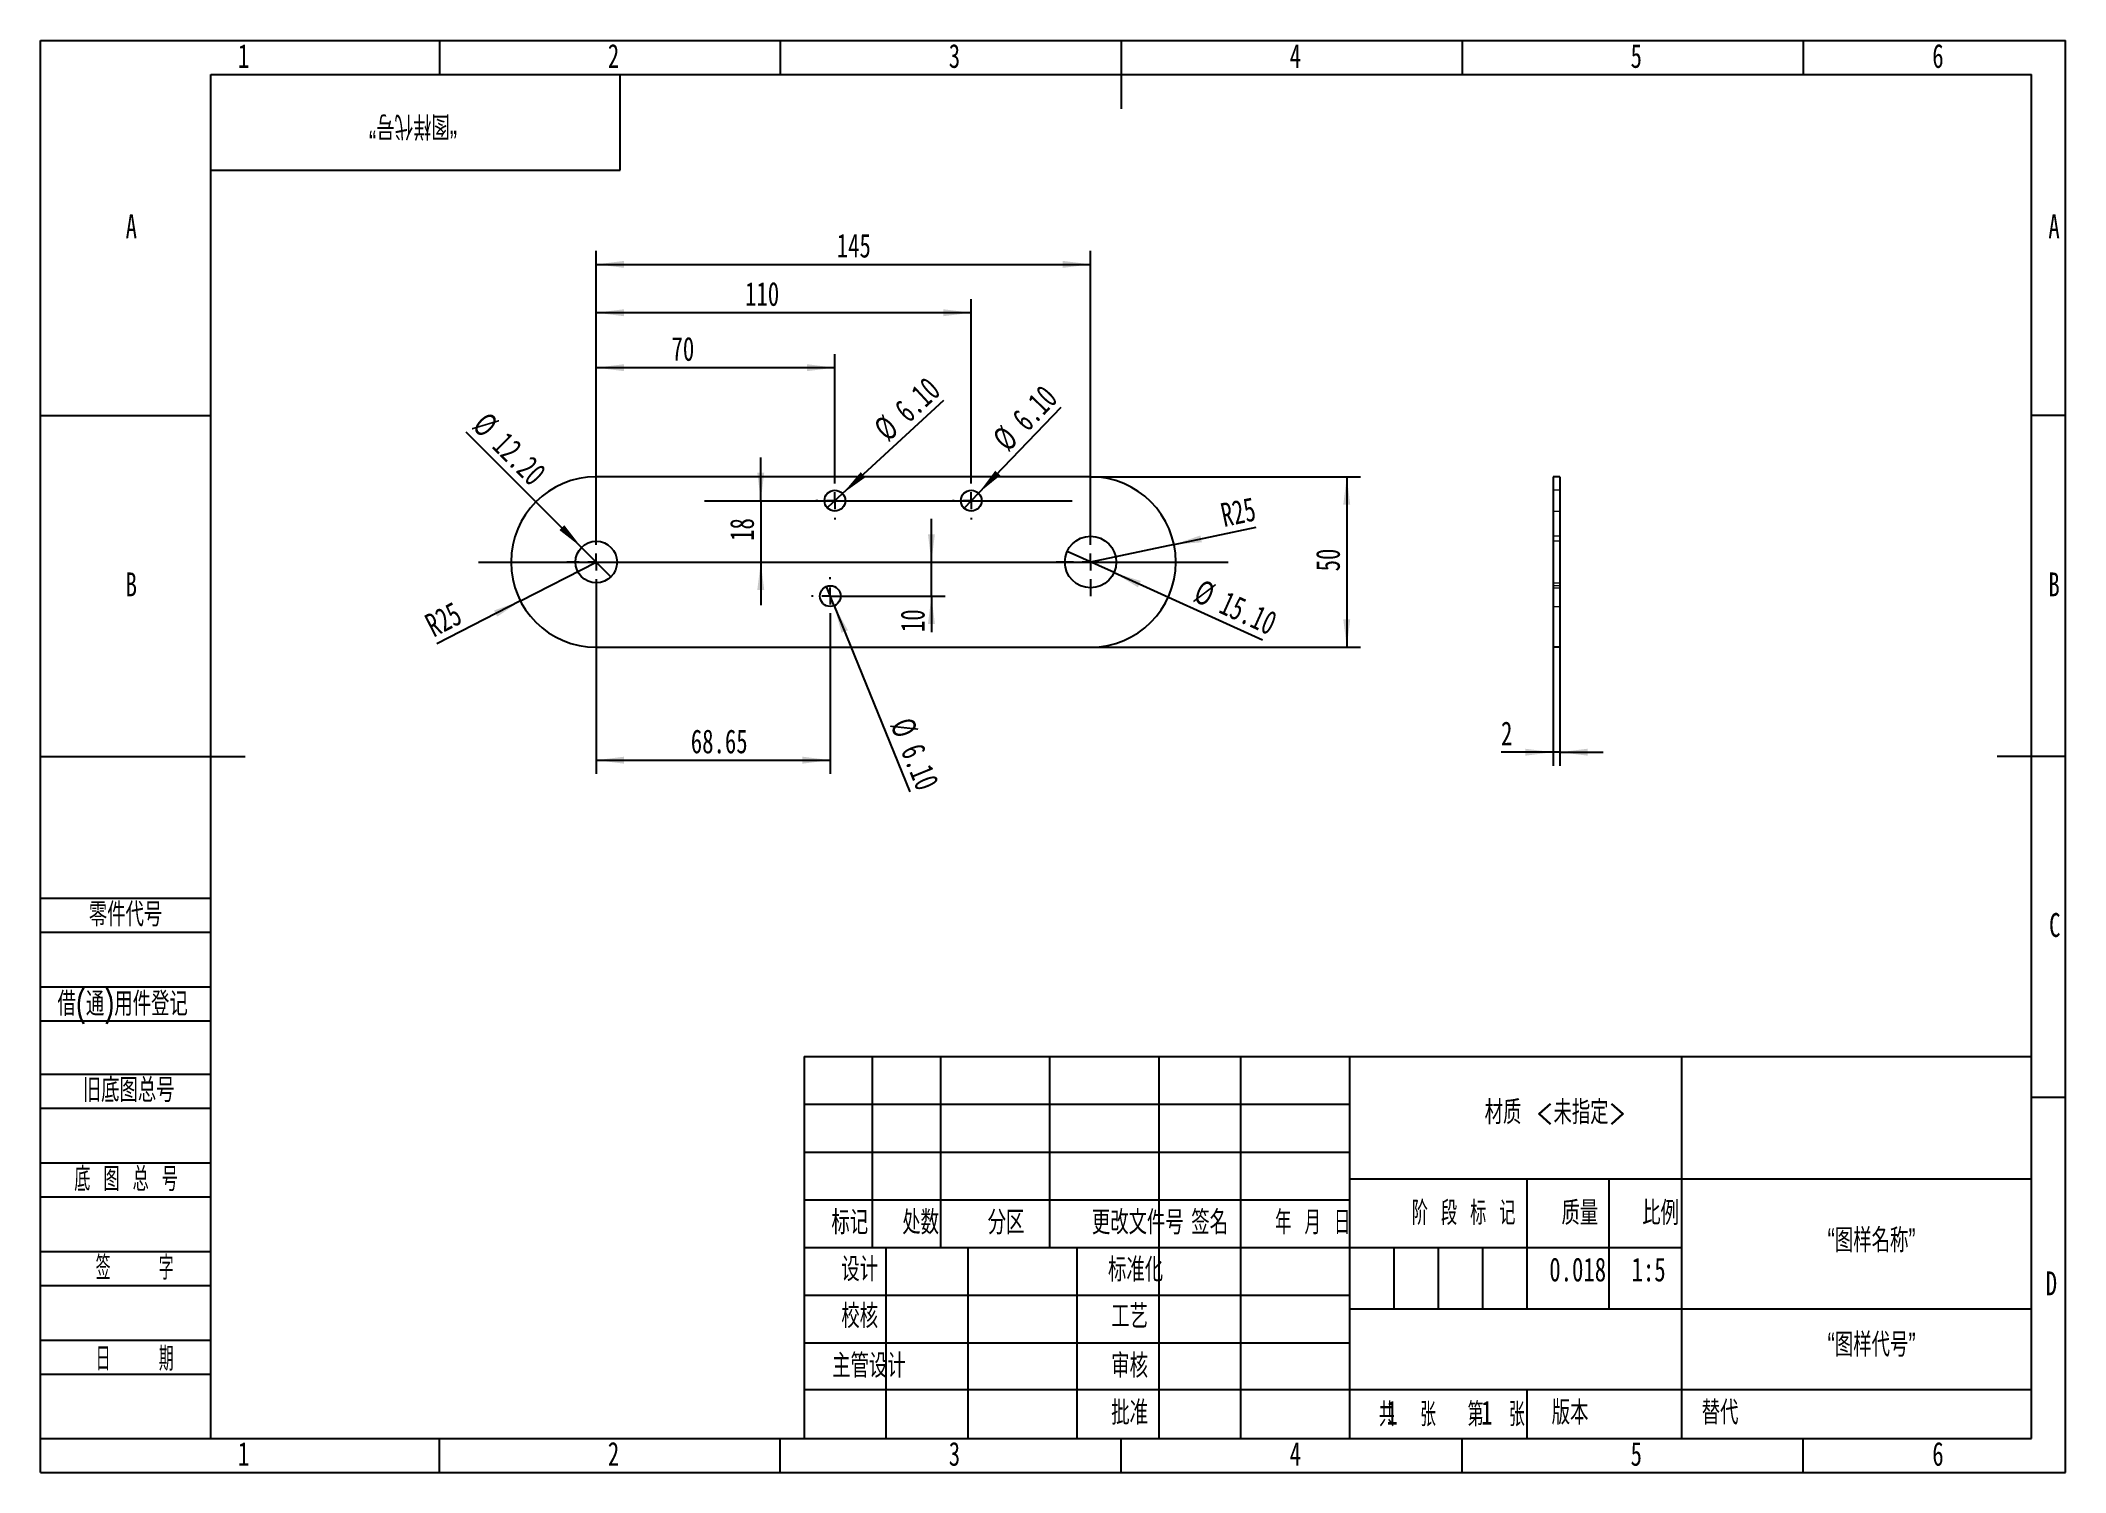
# Model space of a CAD drawing. Header units: millimetres. Extents: x 0 to 297, y 0 to 210.
import ezdxf

# ---------------------------------------------------------------- set-up
doc = ezdxf.new("R2010")
doc.units = ezdxf.units.MM
doc.linetypes.add('HIDDEN', pattern=[1.905, 1.27, -0.635])
doc.layers.add('图框', color=7, linetype='Continuous')
doc.layers.add('粗实线层', color=7, linetype='Continuous', lineweight=25)
doc.styles.add('SLDTEXTSTYLE0', font='TXT', dxfattribs={"width": 0.7, "bigfont": 'bigfont'})
doc.styles.add('SLDTEXTSTYLE1', font='TXT', dxfattribs={"width": 0.6, "bigfont": 'bigfont'})
doc.styles.add('SLDTEXTSTYLE2', font='TXT', dxfattribs={"width": 0.614286, "bigfont": 'bigfont'})
doc.styles.add('SLDTEXTSTYLE3', font='TXT', dxfattribs={"width": 0.62, "bigfont": 'bigfont'})
doc.styles.add('SLDTEXTSTYLE4', font='TXT', dxfattribs={"width": 0.566667, "bigfont": 'bigfont'})
doc.styles.add('SLDTEXTSTYLE5', font='TXT', dxfattribs={"width": 0.7})
doc.dimstyles.new('SLDDIMSTYLE0', dxfattribs={"dimtxt": 3.5, "dimasz": 4.08, "dimexe": 0, "dimexo": 0.0625, "dimgap": 0.875, "dimtad": 2, "dimlfac": 2, "dimrnd": 1e-09, "dimzin": 12, "dimdsep": 46, "dimtxsty": 'SLDTEXTSTYLE5', "dimsah": 1, "dimcen": 0.09, "dimadec": 0, "dimazin": 3, "dimtfac": 1, "dimtmove": 0, "dimatfit": 0, "dimfxl": 1, "dimfrac": 2, "dimtolj": 1, "dimtzin": 12, "dimarcsym": 0})
doc.dimstyles.new('SLDDIMSTYLE1', dxfattribs={"dimtxt": 3.5, "dimasz": 4.08, "dimexe": 0, "dimexo": 0.0625, "dimgap": 0.875, "dimtad": 2, "dimlfac": 2, "dimrnd": 1e-09, "dimzin": 4, "dimdsep": 46, "dimtxsty": 'SLDTEXTSTYLE5', "dimblk1": 'NONE', "dimsah": 1, "dimcen": 0, "dimadec": 0, "dimazin": 1, "dimtfac": 1, "dimtmove": 0, "dimatfit": 3, "dimldrblk": 'NONE', "dimfxl": 1, "dimfrac": 2, "dimtolj": 1, "dimtzin": 12, "dimarcsym": 0})
doc.dimstyles.new('SLDDIMSTYLE2', dxfattribs={"dimtxt": 3.5, "dimasz": 4.08, "dimexe": 0, "dimexo": 0.0625, "dimgap": 0.875, "dimtad": 2, "dimlfac": 2, "dimrnd": 1e-09, "dimzin": 12, "dimdsep": 46, "dimtxsty": 'SLDTEXTSTYLE5', "dimsah": 1, "dimcen": 0, "dimadec": 0, "dimazin": 3, "dimtfac": 1, "dimtofl": 0, "dimtmove": 0, "dimatfit": 3, "dimfxl": 1, "dimfrac": 2, "dimtolj": 1, "dimtzin": 12, "dimarcsym": 0})
doc.dimstyles.new('SLDDIMSTYLE3', dxfattribs={"dimtxt": 3.5, "dimasz": 4.08, "dimexe": 0, "dimexo": 0.0625, "dimgap": 0.875, "dimtad": 2, "dimlfac": 2, "dimrnd": 1e-09, "dimzin": 12, "dimdsep": 46, "dimtxsty": 'SLDTEXTSTYLE5', "dimsah": 1, "dimcen": 0.09, "dimadec": 0, "dimazin": 3, "dimtfac": 1, "dimtofl": 0, "dimtmove": 0, "dimatfit": 3, "dimfxl": 1, "dimfrac": 2, "dimtolj": 1, "dimtzin": 12, "dimarcsym": 0})

msp = doc.modelspace()

# ---------------------------------------------------------------- texts
at = {"layer": '图框', "char_height": 3.5}
for s, insert, attachment_point, style in [('1', (29.7944, 209.4864), 2, 'SLDTEXTSTYLE5'), ('2', (84.0444, 209.4864), 2, 'SLDTEXTSTYLE5'), ('3', (134.0444, 209.4864), 2, 'SLDTEXTSTYLE5'), ('4', (184.0444, 209.4864), 2, 'SLDTEXTSTYLE5'), ('5', (234.0444, 209.4864), 2, 'SLDTEXTSTYLE5'), ('6', (278.2969, 209.4864), 2, 'SLDTEXTSTYLE5'), ('A', (13.3203, 184.4864), 2, 'SLDTEXTSTYLE5'), ('A', (295.3203, 184.4864), 2, 'SLDTEXTSTYLE5'), ('B', (13.3203, 131.9864), 2, 'SLDTEXTSTYLE5'), ('B', (295.3203, 131.9864), 2, 'SLDTEXTSTYLE5'), ('\\M+197EB\\M+18C8F\\M+191E3\\M+18D86', (7.0836, 83.5791), 1, 'SLDTEXTSTYLE0'), ('C', (295.4273, 82.0427), 2, 'SLDTEXTSTYLE5'), ('\\M+18ED8(\\M+192CA)\\M+19770\\M+18C8F\\M+1936F记', (2.4961, 70.4725), 1, 'SLDTEXTSTYLE0'), ('\\M+18B8C\\M+192EA图总\\M+18D86', (6.1941, 57.8238), 1, 'SLDTEXTSTYLE0'), ('\\M+18DDE质 <\\M+196A2\\M+18E77\\M+192E8>', (222.1561, 54.5771), 2, 'SLDTEXTSTYLE0'), ('\\M+192EA 图 总 \\M+18D86', (4.9472, 44.7655), 1, 'SLDTEXTSTYLE2'), ('标记', (118.6973, 38.4172), 2, 'SLDTEXTSTYLE0'), ('处\\M+19094', (129.0872, 38.4172), 2, 'SLDTEXTSTYLE0'), ('\\M+195AA\\M+18BE6', (141.6086, 38.4172), 2, 'SLDTEXTSTYLE0'), ('\\M+18D58\\M+189FC\\M+195B6\\M+18C8F\\M+18D86', (160.9367, 38.4172), 2, 'SLDTEXTSTYLE0'), ('签\\M+196BC', (171.4765, 38.4172), 2, 'SLDTEXTSTYLE0'), ('\\M+1944E \\M+18C8E \\M+193FA', (186.589, 38.4172), 2, 'SLDTEXTSTYLE3'), ('阶 \\M+19269 标 记', (208.7236, 39.8054), 2, 'SLDTEXTSTYLE2'), ('质\\M+197CA', (225.7721, 39.8054), 2, 'SLDTEXTSTYLE0'), ('\\M+194E4\\M+197E1', (237.6193, 39.8054), 2, 'SLDTEXTSTYLE0'), ('\\M+18167图样\\M+196BC\\M+18FCC\\M+18168', (268.5617, 35.7907), 2, 'SLDTEXTSTYLE0'), ('签    \\M+18E9A', (13.8097, 31.7635), 2, 'SLDTEXTSTYLE4'), ('设计', (120.147, 31.5581), 2, 'SLDTEXTSTYLE0'), ('标\\M+18F79\\M+189BB', (160.6132, 31.4917), 2, 'SLDTEXTSTYLE0'), ('0.018', (225.4579, 31.5205), 2, 'SLDTEXTSTYLE5'), ('1:5', (235.8582, 31.5205), 2, 'SLDTEXTSTYLE5'), ('D', (294.9297, 29.4864), 2, 'SLDTEXTSTYLE5'), ('\\M+18D5A\\M+18A6A', (120.147, 24.679), 2, 'SLDTEXTSTYLE0'), ('\\M+18D48艺', (159.7357, 24.6426), 2, 'SLDTEXTSTYLE0'), ('\\M+18167图样\\M+191E3\\M+18D86\\M+18168', (268.5641, 20.4896), 2, 'SLDTEXTSTYLE0'), ('\\M+193FA    \\M+18AFA', (13.8097, 18.4135), 2, 'SLDTEXTSTYLE4'), ('\\M+18EE5\\M+18AC7设计', (121.5062, 17.3993), 2, 'SLDTEXTSTYLE0'), ('审\\M+18A6A', (159.7357, 17.3993), 2, 'SLDTEXTSTYLE0'), ('\\M+194E1\\M+18F79', (159.7381, 10.5229), 2, 'SLDTEXTSTYLE0'), ('\\M+18BA4  张', (200.4813, 10.2618), 2, 'SLDTEXTSTYLE1'), ('1', (197.3926, 10.5314), 1, 'SLDTEXTSTYLE5'), ('\\M+191E6  张', (213.5087, 10.2618), 2, 'SLDTEXTSTYLE1'), ('1', (211.295, 10.5314), 1, 'SLDTEXTSTYLE5'), ('\\M+194C5\\M+1967B', (224.3389, 10.5314), 2, 'SLDTEXTSTYLE0'), ('\\M+191D6\\M+191E3', (243.6406, 10.5314), 1, 'SLDTEXTSTYLE0'), ('1', (29.7944, 4.4864), 2, 'SLDTEXTSTYLE5'), ('2', (84.0444, 4.4864), 2, 'SLDTEXTSTYLE5'), ('3', (134.0444, 4.4864), 2, 'SLDTEXTSTYLE5'), ('4', (184.0444, 4.4864), 2, 'SLDTEXTSTYLE5'), ('5', (234.0444, 4.4864), 2, 'SLDTEXTSTYLE5'), ('6', (278.2969, 4.4864), 2, 'SLDTEXTSTYLE5')]:
    msp.add_mtext(s, dxfattribs=dict(at, insert=insert, attachment_point=attachment_point, style=style))
at = {"layer": '图框', "insert": (54.6359, 195.6547), "char_height": 3.5, "attachment_point": 2, "rotation": 180, "style": 'SLDTEXTSTYLE0'}
msp.add_mtext('\\M+18167图样\\M+191E3\\M+18D86\\M+18168', dxfattribs=at)

# ---------------------------------------------------------------- blocks, each defined once
blk = doc.blocks.new('_D')
at = {"layer": '图框'}
for p, q in [((130.67, 133.52), (130.67, 139.87)), ((130.67, 128.52), (130.67, 133.52)), ((115.84, 128.52), (132.67, 128.52)), ((130.67, 128.52), (130.67, 123.25))]:
    blk.add_line(p, q, dxfattribs=at)
for points in [[(130.67, 133.52), (131.18, 137.6), (130.16, 137.6)], [(130.67, 128.52), (130.16, 124.44), (131.18, 124.44)]]:
    blk.add_solid(points, dxfattribs=at)
at = {"layer": '图框', "insert": (126.16, 123.25), "char_height": 3.5, "attachment_point": 1, "rotation": 90, "style": 'SLDTEXTSTYLE5'}
blk.add_mtext('10', dxfattribs=at)
blk = doc.blocks.new('_D_1')
at = {"layer": '图框'}
for p, q in [((105.64, 142.52), (105.64, 148.87)), ((105.64, 142.52), (105.64, 133.52)), ((105.64, 133.52), (105.64, 127.17))]:
    blk.add_line(p, q, dxfattribs=at)
for points in [[(105.64, 142.52), (106.15, 146.6), (105.13, 146.6)], [(105.64, 133.52), (105.13, 129.44), (106.15, 129.44)]]:
    blk.add_solid(points, dxfattribs=at)
at = {"layer": '图框', "insert": (101.13, 136.62), "char_height": 3.5, "attachment_point": 1, "rotation": 90, "style": 'SLDTEXTSTYLE5'}
blk.add_mtext('18', dxfattribs=at)
blk = doc.blocks.new('_D_2')
at = {"layer": '图框'}
for q in [(62.45, 152.58), (83.67, 131.36)]:
    blk.add_line((79.35, 135.67), q, dxfattribs=at)
blk.add_solid([(79.35, 135.67), (76.83, 138.92), (76.11, 138.2)], dxfattribs=at)
at = {"layer": '图框', "char_height": 3.5, "attachment_point": 1, "rotation": 315, "style": 'SLDTEXTSTYLE5'}
for s, insert in [('%%c', (65.63, 155.77)), ('12.20', (68.53, 152.85))]:
    blk.add_mtext(s, dxfattribs=dict(at, insert=insert))
blk = doc.blocks.new('_NONE')
blk = doc.blocks.new('_D_3')
at = {"layer": '图框'}
for q in [(81.51, 133.52), (58.11, 121.53)]:
    blk.add_line((70.39, 127.82), q, dxfattribs=at)
blk.add_solid([(70.39, 127.82), (66.52, 126.41), (66.99, 125.51)], dxfattribs=at)
at = {"layer": '图框', "insert": (56.06, 125.54), "char_height": 3.5, "attachment_point": 1, "rotation": 27.1193, "style": 'SLDTEXTSTYLE5'}
blk.add_mtext('R25', dxfattribs=at)
blk = doc.blocks.new('_D_4')
at = {"layer": '图框'}
for q in [(132.5, 157.25), (115.39, 141.48)]:
    blk.add_line((117.63, 143.55), q, dxfattribs=at)
blk.add_solid([(117.63, 143.55), (120.98, 145.94), (120.29, 146.69)], dxfattribs=at)
at = {"layer": '图框', "char_height": 3.5, "attachment_point": 1, "rotation": 42.6568, "style": 'SLDTEXTSTYLE5'}
for s, insert in [('6.10', (124.95, 156.38)), ('%%c', (121.92, 153.61))]:
    blk.add_mtext(s, dxfattribs=dict(at, insert=insert))
blk = doc.blocks.new('_D_5')
at = {"layer": '图框'}
for q in [(149.7, 156.25), (135.45, 141.42)]:
    blk.add_line((137.57, 143.62), q, dxfattribs=at)
blk.add_solid([(137.57, 143.62), (140.76, 146.21), (140.03, 146.91)], dxfattribs=at)
at = {"layer": '图框', "char_height": 3.5, "attachment_point": 1, "rotation": 46.1646, "style": 'SLDTEXTSTYLE5'}
for s, insert in [('6.10', (142.23, 154.92)), ('%%c', (139.37, 151.96))]:
    blk.add_mtext(s, dxfattribs=dict(at, insert=insert))
blk = doc.blocks.new('_D_6')
at = {"layer": '图框'}
for q in [(115.26, 129.93), (127.52, 99.84)]:
    blk.add_line((116.41, 127.1), q, dxfattribs=at)
blk.add_solid([(116.41, 127.1), (117.48, 123.14), (118.42, 123.52)], dxfattribs=at)
at = {"layer": '图框', "char_height": 3.5, "attachment_point": 1, "rotation": 292.1747, "style": 'SLDTEXTSTYLE5'}
for s, insert in [('%%c', (127.83, 111.04)), ('6.10', (129.37, 107.22))]:
    blk.add_mtext(s, dxfattribs=dict(at, insert=insert))
blk = doc.blocks.new('_D_7')
at = {"layer": '图框'}
for q in [(150.57, 135.07), (179.21, 122.11)]:
    blk.add_line((157.45, 131.96), q, dxfattribs=at)
blk.add_solid([(157.45, 131.96), (160.96, 129.81), (161.38, 130.74)], dxfattribs=at)
at = {"layer": '图框', "char_height": 3.5, "attachment_point": 1, "rotation": 335.6414, "style": 'SLDTEXTSTYLE5'}
for s, insert in [('%%c', (170.32, 131.08)), ('15.10', (174.07, 129.37))]:
    blk.add_mtext(s, dxfattribs=dict(at, insert=insert))
blk = doc.blocks.new('_D_8')
at = {"layer": '图框'}
for p, q in [((154.01, 146.02), (193.59, 146.02)), ((191.59, 146.02), (191.59, 121.02)), ((154.01, 121.02), (193.59, 121.02))]:
    blk.add_line(p, q, dxfattribs=at)
for points in [[(191.59, 146.02), (191.08, 141.94), (192.09, 141.94)], [(191.59, 121.02), (192.09, 125.1), (191.08, 125.1)]]:
    blk.add_solid(points, dxfattribs=at)
at = {"layer": '图框', "insert": (187.07, 132.15), "char_height": 3.5, "attachment_point": 1, "rotation": 90, "style": 'SLDTEXTSTYLE5'}
blk.add_mtext('50', dxfattribs=at)
blk = doc.blocks.new('_D_9')
at = {"layer": '图框'}
for p, q in [((81.51, 137.82), (81.51, 164.02)), ((116.51, 145.29), (116.51, 164.02)), ((116.51, 162.02), (81.51, 162.02))]:
    blk.add_line(p, q, dxfattribs=at)
for points in [[(81.51, 162.02), (85.59, 161.51), (85.59, 162.53)], [(116.51, 162.02), (112.43, 162.53), (112.43, 161.51)]]:
    blk.add_solid(points, dxfattribs=at)
at = {"layer": '图框', "insert": (92.55, 166.53), "char_height": 3.5, "attachment_point": 1, "style": 'SLDTEXTSTYLE5'}
blk.add_mtext('70', dxfattribs=at)
blk = doc.blocks.new('_D_10')
at = {"layer": '图框'}
for p, q in [((81.51, 137.82), (81.51, 172.08)), ((136.51, 170.08), (81.51, 170.08)), ((136.51, 145.29), (136.51, 172.08))]:
    blk.add_line(p, q, dxfattribs=at)
for points in [[(81.51, 170.08), (85.59, 169.57), (85.59, 170.59)], [(136.51, 170.08), (132.43, 170.59), (132.43, 169.57)]]:
    blk.add_solid(points, dxfattribs=at)
at = {"layer": '图框', "insert": (103.34, 174.59), "char_height": 3.5, "attachment_point": 1, "style": 'SLDTEXTSTYLE5'}
blk.add_mtext('110', dxfattribs=at)
blk = doc.blocks.new('_D_11')
at = {"layer": '图框'}
for p, q in [((81.51, 137.82), (81.51, 179.17)), ((154.01, 138.54), (154.01, 179.17)), ((81.51, 177.17), (154.01, 177.17))]:
    blk.add_line(p, q, dxfattribs=at)
for points in [[(81.51, 177.17), (85.59, 176.66), (85.59, 177.68)], [(154.01, 177.17), (149.93, 177.68), (149.93, 176.66)]]:
    blk.add_solid(points, dxfattribs=at)
at = {"layer": '图框', "insert": (116.78, 181.68), "char_height": 3.5, "attachment_point": 1, "style": 'SLDTEXTSTYLE5'}
blk.add_mtext('145', dxfattribs=at)
blk = doc.blocks.new('_D_12')
at = {"layer": '图框'}
for p, q in [((81.51, 129.22), (81.51, 102.46)), ((115.84, 125.74), (115.84, 102.46)), ((81.51, 104.46), (115.84, 104.46))]:
    blk.add_line(p, q, dxfattribs=at)
for points in [[(81.51, 104.46), (85.59, 103.95), (85.59, 104.97)], [(115.84, 104.46), (111.76, 104.97), (111.76, 103.95)]]:
    blk.add_solid(points, dxfattribs=at)
at = {"layer": '图框', "insert": (95.38, 108.97), "char_height": 3.5, "attachment_point": 1, "style": 'SLDTEXTSTYLE5'}
blk.add_mtext('68.65', dxfattribs=at)
blk = doc.blocks.new('_D_13')
at = {"layer": '图框'}
for q in [(178.29, 138.61), (154.01, 133.52)]:
    blk.add_line((166.25, 136.08), q, dxfattribs=at)
blk.add_solid([(166.25, 136.08), (170.34, 136.42), (170.13, 137.42)], dxfattribs=at)
at = {"layer": '图框', "insert": (172.86, 142.07), "char_height": 3.5, "attachment_point": 1, "rotation": 11.8382, "style": 'SLDTEXTSTYLE5'}
blk.add_mtext('R25', dxfattribs=at)
blk = doc.blocks.new('SW_CENTERMARKSYMBOL_0')
at = {"layer": '图框', "color": 0}
for p, q in [((0, 2.5), (0, 4.3)), ((-2.5, 0), (-4.3, 0)), ((0, 0), (-1.25, 0)), ((0, 0), (0, 1.25)), ((0, 0), (0, -1.25)), ((0, 0), (1.25, 0)), ((2.5, 0), (4.3, 0)), ((0, -2.5), (0, -4.3))]:
    blk.add_line(p, q, dxfattribs=at)
blk = doc.blocks.new('SW_CENTERMARKSYMBOL_1')
at = {"layer": '图框', "color": 0}
for p, q in [((0, 2.5), (0, 5.025)), ((-2.5, 0), (-5.025, 0)), ((0, 0), (-1.25, 0)), ((0, 0), (0, 1.25)), ((0, 0), (0, -1.25)), ((0, 0), (1.25, 0)), ((2.5, 0), (5.025, 0)), ((0, -2.5), (0, -5.025))]:
    blk.add_line(p, q, dxfattribs=at)
blk = doc.blocks.new('SW_CENTERMARKSYMBOL_2')
at = {"layer": '图框', "color": 0}
for p, q in [((-2.5, 0), (-2.775, 0)), ((0, 0), (-1.25, 0)), ((0, 2.5), (0, 2.775)), ((0, 0), (0, 1.25)), ((0, 0), (0, -1.25)), ((0, 0), (1.25, 0)), ((2.5, 0), (2.775, 0)), ((0, -2.5), (0, -2.775))]:
    blk.add_line(p, q, dxfattribs=at)
blk = doc.blocks.new('SW_CENTERMARKSYMBOL_3')
at = {"layer": '图框', "color": 0}
for p, q in [((-2.5, 0), (-2.775, 0)), ((0, 0), (-1.25, 0)), ((0, 2.5), (0, 2.775)), ((0, 0), (0, 1.25)), ((0, 0), (0, -1.25)), ((0, 0), (1.25, 0)), ((2.5, 0), (2.775, 0)), ((0, -2.5), (0, -2.775))]:
    blk.add_line(p, q, dxfattribs=at)
blk = doc.blocks.new('SW_CENTERMARKSYMBOL_4')
at = {"layer": '图框', "color": 0}
for p, q in [((-2.5, 0), (-2.775, 0)), ((0, 0), (-1.25, 0)), ((0, 2.5), (0, 2.775)), ((0, 0), (0, 1.25)), ((0, 0), (0, -1.25)), ((0, 0), (1.25, 0)), ((2.5, 0), (2.775, 0)), ((0, -2.5), (0, -2.775))]:
    blk.add_line(p, q, dxfattribs=at)
blk = doc.blocks.new('_D_14')
at = {"layer": '图框'}
for p, q in [((221.84, 121.02), (221.84, 103.63)), ((222.84, 121.02), (222.84, 103.63)), ((221.84, 105.63), (214.21, 105.63)), ((222.84, 105.63), (221.84, 105.63)), ((222.84, 105.63), (229.19, 105.63))]:
    blk.add_line(p, q, dxfattribs=at)
for points in [[(221.84, 105.63), (217.76, 106.14), (217.76, 105.12)], [(222.84, 105.63), (226.92, 105.12), (226.92, 106.14)]]:
    blk.add_solid(points, dxfattribs=at)
at = {"layer": '图框', "insert": (214.21, 110.14), "char_height": 3.5, "attachment_point": 1, "style": 'SLDTEXTSTYLE5'}
blk.add_mtext('2', dxfattribs=at)

# ---------------------------------------------------------------- dimensions: what is measured, and where the dimension line sits
at = {"layer": '图框'}
for base, p1, p2, dimstyle, picture, middle in [((154.0111, 177.1678), (81.5111, 137.8172), (154.0111, 138.5422), 'SLDDIMSTYLE3', '_D_11', (119.0828, 177.1678)), ((81.5111, 170.0827), (136.5111, 145.2922), (81.5111, 137.8172), 'SLDDIMSTYLE3', '_D_10', (105.6398, 170.0827)), ((81.5111, 162.0172), (116.5111, 145.2922), (81.5111, 137.8172), 'SLDDIMSTYLE3', '_D_9', (94.088, 162.0172)), ((115.8372, 104.4617), (81.5111, 129.2172), (115.8372, 125.7422), 'SLDDIMSTYLE3', '_D_12', (99.2136, 104.4617)), ((221.8414, 105.6277), (222.8414, 121.0172), (221.8414, 121.0172), 'SLDDIMSTYLE0', '_D_14', (214.9825, 105.6277))]:
    dim = msp.add_linear_dim(base=base, p1=p1, p2=p2, dimstyle=dimstyle, dxfattribs=at)
    dim.commit()
    dim.dimension.update_dxf_attribs({"geometry": picture, "text_midpoint": middle, "dimtype": 160})
for p1, p2, picture, middle in [((115.3896, 141.4838), (117.6327, 143.5505), '_D_4', (128.8839, 153.9172)), ((135.4549, 141.4172), (137.5673, 143.6172), '_D_5', (146.323, 152.7363)), ((83.6678, 131.3605), (79.3545, 135.6739), '_D_2', (66.4951, 148.5332)), ((150.5722, 135.0742), (157.4501, 131.9602), '_D_7', (173.9828, 124.4751)), ((115.2616, 129.9294), (116.4128, 127.105), '_D_6', (125.6417, 104.4617))]:
    dim = msp.add_diameter_dim_2p(p1=p1, p2=p2, dimstyle='SLDDIMSTYLE1', dxfattribs=at)
    dim.commit()
    dim.dimension.update_dxf_attribs({"geometry": picture, "text_midpoint": middle, "dimtype": 163})
for base, p1, p2, dimstyle, picture, middle in [((105.6398, 133.5172), (97.4038, 142.5172), (64.2456, 133.5172), 'SLDDIMSTYLE0', '_D_1', (105.6398, 138.1546)), ((191.5857, 121.0172), (154.0111, 146.0172), (154.0111, 121.0172), 'SLDDIMSTYLE3', '_D_8', (191.5857, 133.6879)), ((130.6689, 133.5172), (115.8372, 128.5172), (174.2023, 133.5172), 'SLDDIMSTYLE0', '_D', (130.6689, 124.7844))]:
    dim = msp.add_linear_dim(base=base, p1=p1, p2=p2, angle=90, dimstyle=dimstyle, dxfattribs=at)
    dim.commit()
    dim.dimension.update_dxf_attribs({"geometry": picture, "text_midpoint": middle, "dimtype": 160})
for center, mpoint, picture, middle in [((154.0111, 133.5172), (166.2453, 136.0816), '_D_13', (176.1355, 138.1546)), ((81.5111, 133.5172), (70.3854, 127.8191), '_D_3', (60.0741, 122.5382))]:
    dim = msp.add_radius_dim(center=center, mpoint=mpoint, dimstyle='SLDDIMSTYLE2', dxfattribs=at)
    dim.commit()
    dim.dimension.update_dxf_attribs({"geometry": picture, "text_midpoint": middle, "dimtype": 164})

# ---------------------------------------------------------------- linework, layer by layer
at = {"color": 7, "linetype": 'Continuous', "lineweight": 25}
for p, q in [((154.0111, 146.0172), (81.5111, 146.0172)), ((222.8414, 146.0172), (221.8414, 146.0172)), ((221.8414, 146.0172), (221.8414, 121.0172)), ((222.8414, 146.0172), (222.8414, 121.0172)), ((81.5111, 121.0172), (154.0111, 121.0172)), ((222.8414, 121.0172), (221.8414, 121.0172))]:
    msp.add_line(p, q, dxfattribs=at)
at = {"color": 7, "linetype": 'HIDDEN', "lineweight": 18}
for p, q in [((222.8414, 144.0422), (221.8414, 144.0422)), ((221.8414, 140.9922), (222.8414, 140.9922)), ((222.8414, 137.2922), (221.8414, 137.2922)), ((222.8414, 136.5672), (221.8414, 136.5672)), ((221.8414, 130.4672), (222.8414, 130.4672)), ((222.8414, 130.0422), (221.8414, 130.0422)), ((221.8414, 129.7422), (222.8414, 129.7422)), ((221.8414, 126.9922), (222.8414, 126.9922))]:
    msp.add_line(p, q, dxfattribs=at)
at = {"color": 7, "linetype": 'Continuous', "lineweight": 25}
for centre, radius in [((116.5111, 142.5172), 1.525), ((136.5111, 142.5172), 1.525), ((154.0111, 133.5172), 3.775), ((81.5111, 133.5172), 3.05), ((115.8372, 128.5172), 1.525)]:
    msp.add_circle(centre, radius, dxfattribs=at)
for centre, start, end in [((81.5111, 133.5172), 90, 270), ((154.0111, 133.5172), 270, 90)]:
    msp.add_arc(centre, 12.5, start, end, dxfattribs=at)
at = {"layer": '图框'}
for p, q in [((0, 0), (0, 210)), ((0, 210), (297, 210)), ((58.5, 210), (58.5, 205)), ((108.5, 210), (108.5, 205)), ((208.5, 210), (208.5, 205)), ((258.5, 210), (258.5, 205)), ((297, 0), (297, 210)), ((0, 155), (25, 155)), ((297, 155), (292, 155)), ((97.4038, 142.5172), (151.3125, 142.5172)), ((64.2456, 133.5172), (174.2023, 133.5172)), ((0, 84.2206), (25, 84.2206)), ((0, 79.2206), (25, 79.2206)), ((0, 71.2206), (25, 71.2206)), ((0, 66.2206), (25, 66.2206)), ((0, 58.43), (25, 58.43)), ((112, 54), (192, 54)), ((297, 55), (292, 55)), ((0, 53.43), (25, 53.43)), ((0, 45.43), (25, 45.43)), ((112, 47), (192, 47)), ((0, 40.43), (25, 40.43)), ((198.5, 33), (198.5, 24)), ((205, 33), (205, 24)), ((211.5, 33), (211.5, 24)), ((0, 32.43), (25, 32.43)), ((0, 27.43), (25, 27.43)), ((0, 19.43), (25, 19.43)), ((0, 14.43), (25, 14.43)), ((0, 5), (25, 5)), ((58.5, 0), (58.5, 5)), ((108.5, 0), (108.5, 5)), ((208.5, 0), (208.5, 5)), ((258.5, 0), (258.5, 5)), ((0, 0), (297, 0))]:
    msp.add_line(p, q, dxfattribs=at)
at = {"layer": '图框', "lineweight": 25}
for p, q in [((158.5, 210), (158.5, 200)), ((0, 105), (30, 105)), ((297, 105), (287, 105)), ((112, 61), (112, 5)), ((112, 61), (292, 61)), ((122, 61), (122, 33)), ((132, 61), (132, 33)), ((148, 61), (148, 33)), ((164, 61), (164, 5)), ((176, 61), (176, 5)), ((191.9681, 61.0522), (192.0047, 5)), ((240.6919, 61), (240.6919, 5)), ((191.9799, 43.0522), (291.9799, 43.0522)), ((218, 43.0691), (218, 24.0691)), ((230, 43), (230, 24)), ((112, 40), (192, 40)), ((112, 33), (192, 33)), ((124, 33), (124, 5)), ((136, 33), (136, 5)), ((152, 33), (152, 5)), ((192.0152, 33), (240.6919, 33)), ((112, 26), (192, 26)), ((192, 24), (292, 24)), ((112, 19), (192, 19)), ((112, 12.1661), (192, 12.1661)), ((192, 12.1661), (292, 12.1661)), ((218, 12.1661), (218, 5)), ((25, 5), (292, 5)), ((158.5, 0), (158.5, 5))]:
    msp.add_line(p, q, dxfattribs=at)
at = {"layer": '图框', "linetype": 'Continuous', "lineweight": 25}
for p, q in [((25, 5), (25, 205)), ((25, 205), (292, 205)), ((292, 5), (292, 205))]:
    msp.add_line(p, q, dxfattribs=at)
at = {"layer": '粗实线层'}
for p, q in [((85, 191), (85, 205)), ((25, 191), (85, 191))]:
    msp.add_line(p, q, dxfattribs=at)

# ---------------------------------------------------------------- block references
at = {"layer": '图框'}
for name, p in [('SW_CENTERMARKSYMBOL_4', (116.5111, 142.5172)), ('SW_CENTERMARKSYMBOL_3', (136.5111, 142.5172)), ('SW_CENTERMARKSYMBOL_0', (81.5111, 133.5172)), ('SW_CENTERMARKSYMBOL_1', (154.0111, 133.5172)), ('SW_CENTERMARKSYMBOL_2', (115.8372, 128.5172))]:
    msp.add_blockref(name, p, dxfattribs=at)

msp.set_redraw_order([(e.dxf.handle, doc.entitydb.next_handle()) for e in msp.query("TEXT MTEXT ATTDEF DIMENSION ARC_DIMENSION")])  # texts and dimensions are drawn at this point

doc.saveas('drawing.dxf')
